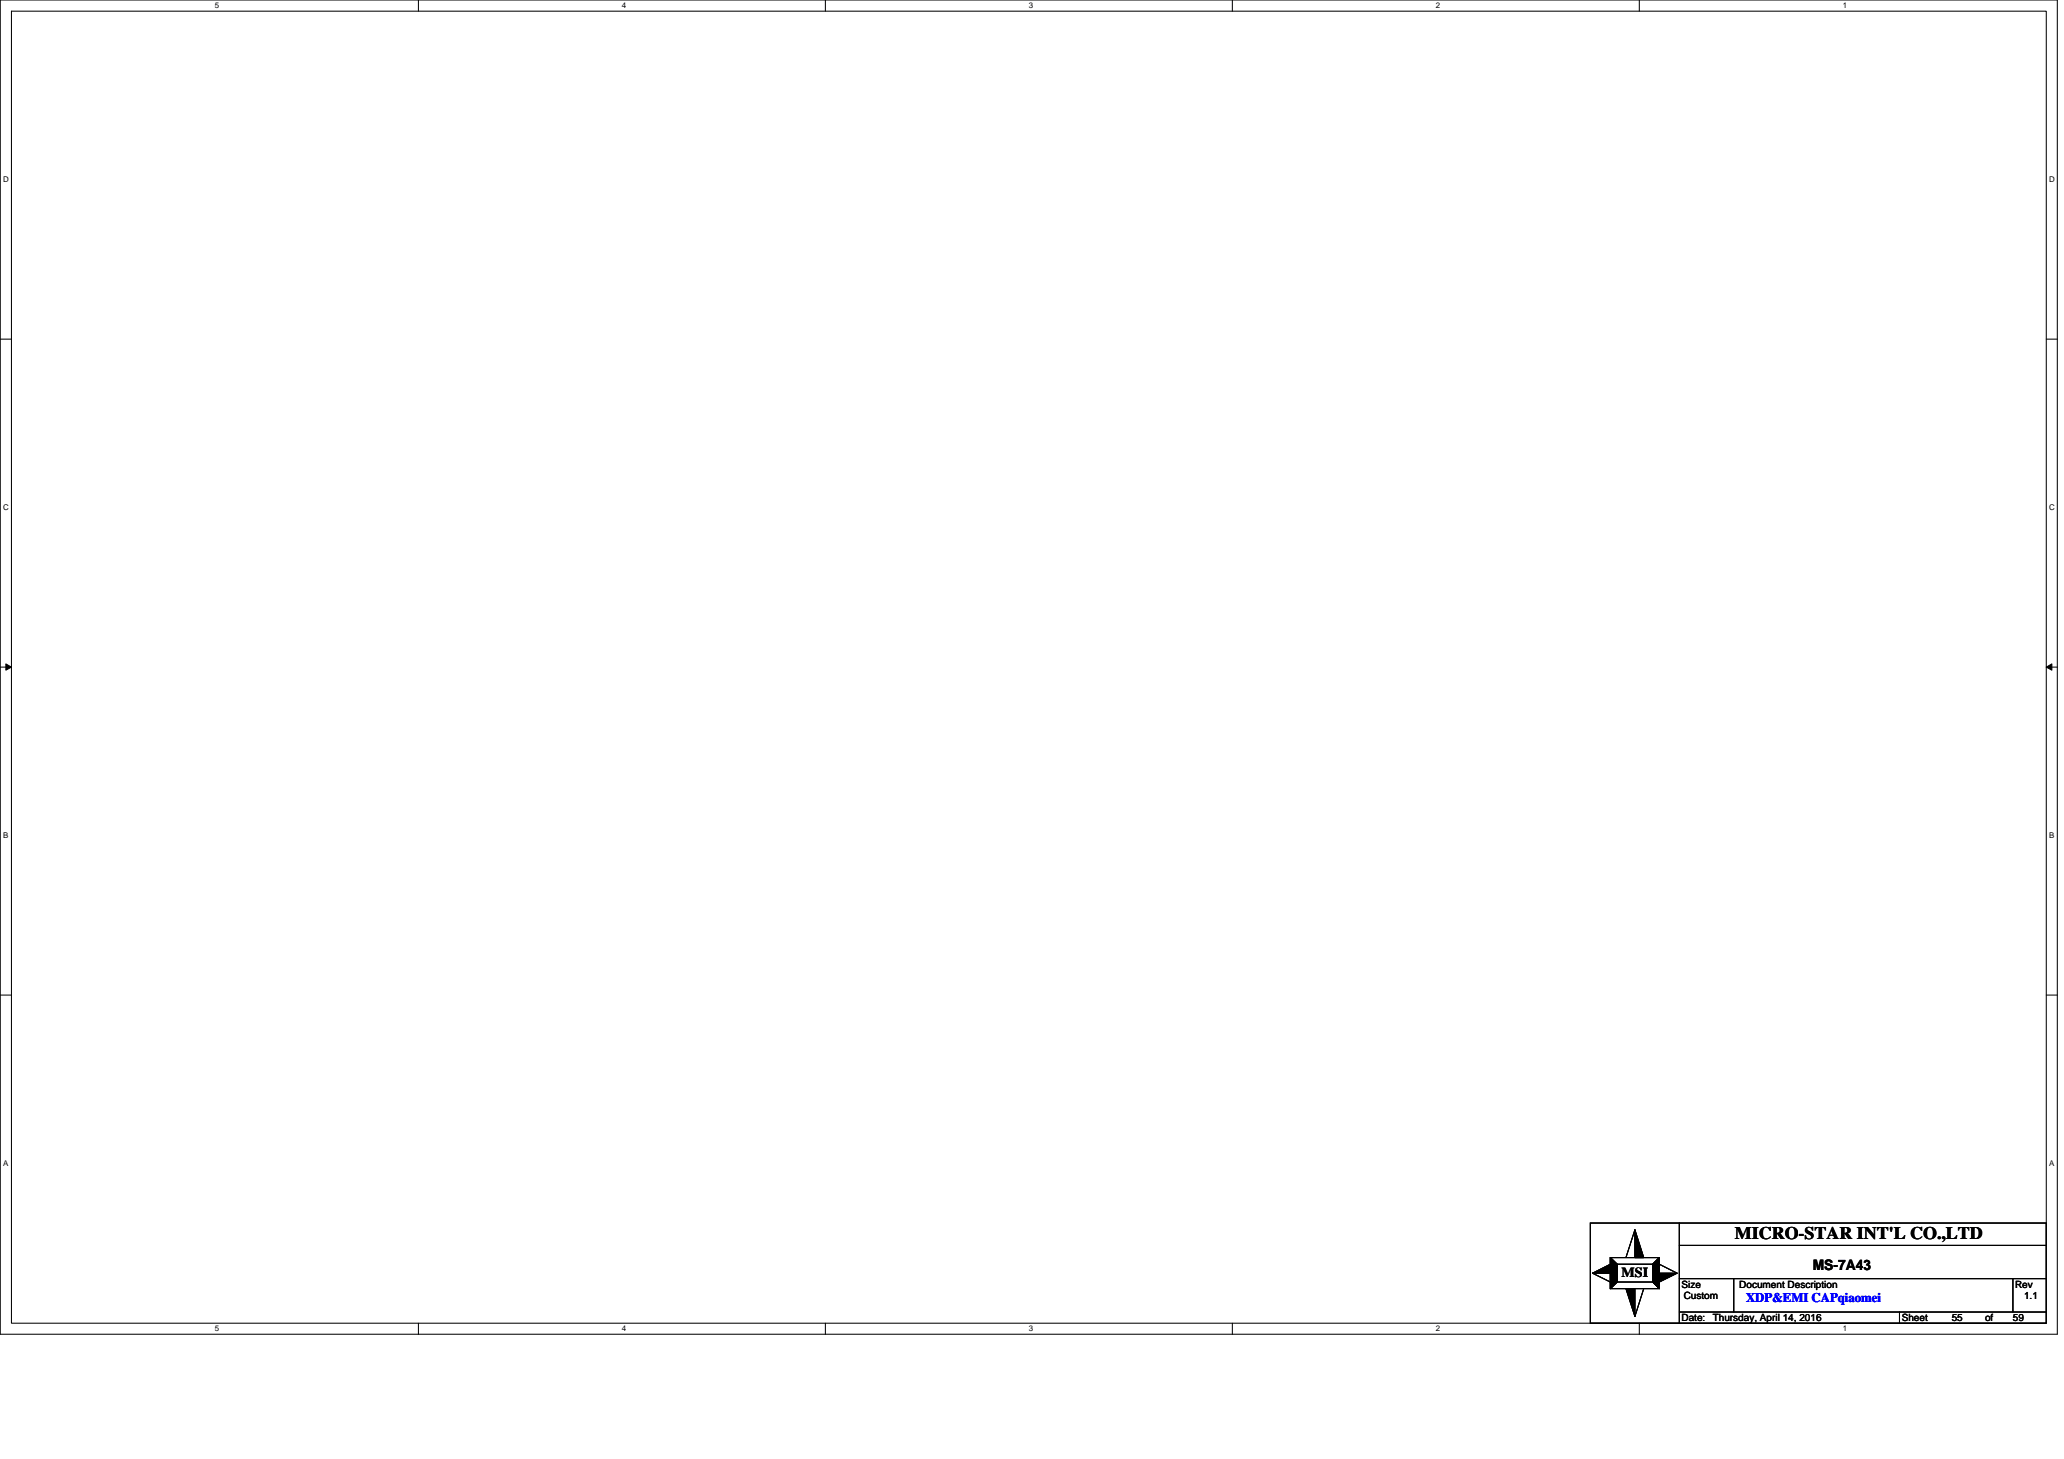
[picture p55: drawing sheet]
<svg xmlns="http://www.w3.org/2000/svg" width="297mm" height="210mm" viewBox="0 0 297 210" stroke-linecap="round" stroke-linejoin="round" font-family="sans-serif">
<defs><g id="words">
<text font-size="2.5" x="249.7" y="178.3">MICRO-STAR INT'L CO.,LTD</text>
<text font-size="2.1" x="260.9" y="182.8">MS-7A43</text>
<text font-size="2" x="233.4" y="183.7">MSI</text>
<text font-size="1.9" fill="#00f" x="251.3" y="187.4">XDP&amp;EMI CAPqiaomei</text>
<g font-size="1.4">
<text x="242" y="185.3">Size</text>
<text x="250.3" y="185.3">Document Description</text>
<text x="290" y="185.3">Rev</text>
<text x="242" y="190.1">Date:</text>
<text x="242.3" y="186.9">Custom</text>
<text x="246.5" y="190.1">Thursday, April 14, 2016</text>
<text x="273.7" y="190.1">Sheet</text>
<text x="280.9" y="190.1">55</text>
<text x="285.7" y="190.1">of</text>
<text x="289.7" y="190.1">59</text>
<text x="291.3" y="186.9">1.1</text>
</g>
<g font-size="1.1">
<text x="30.9" y="1.2">5</text>
<text x="89.5" y="1.2">4</text>
<text x="148.1" y="1.2">3</text>
<text x="206.6" y="1.2">2</text>
<text x="265.2" y="1.2">1</text>
<text x=".4" y="26.2">D</text>
<text x="294.9" y="26.2">D</text>
<text x=".4" y="73.4">C</text>
<text x="294.9" y="73.4">C</text>
<text x=".4" y="120.6">B</text>
<text x="294.9" y="120.6">B</text>
<text x=".4" y="167.8">A</text>
<text x="294.9" y="167.8">A</text>
<text x="30.9" y="191.6">5</text>
<text x="89.5" y="191.6">4</text>
<text x="148.1" y="191.6">3</text>
<text x="206.6" y="191.6">2</text>
<text x="265.2" y="191.6">1</text>
</g>
</g></defs>
<path d="M0 0h296.1v192h-296.1zM1.6 1.6h292.9v188.8h-292.9z" fill="none" stroke="#000" stroke-width=".15"/>
<g fill="#fff">
<path d="M30.9 .2h.6v1.2h-.6z"/>
<path d="M30.9 190.6h.6v1.3h-.6z"/>
</g>
<path d="M60.2 0v1.6M60.2 190.4v1.6" fill="none" stroke="#000" stroke-width=".15"/>
<g fill="#fff">
<path d="M89.5 .2h.6v1.2h-.6z"/>
<path d="M89.5 190.6h.6v1.3h-.6z"/>
</g>
<path d="M118.8 0v1.6M118.8 190.4v1.6" fill="none" stroke="#000" stroke-width=".15"/>
<g fill="#fff">
<path d="M148.1 .2h.6v1.2h-.6z"/>
<path d="M148.1 190.6h.6v1.3h-.6z"/>
</g>
<path d="M177.4 0v1.6M177.4 190.4v1.6" fill="none" stroke="#000" stroke-width=".15"/>
<g fill="#fff">
<path d="M206.6 .2h.6v1.2h-.6z"/>
<path d="M206.6 190.6h.6v1.3h-.6z"/>
</g>
<path d="M235.9 0v1.6M235.9 190.4v1.6" fill="none" stroke="#000" stroke-width=".15"/>
<g fill="#fff">
<path d="M265.2 .2h.6v1.2h-.6z"/>
<path d="M265.2 190.6h.6v1.3h-.6z"/>
<path d="M.4 25.2h.8v1.3h-.8z"/>
<path d="M294.9 25.2h.8v1.3h-.8z"/>
<path d="M.4 72.4h.8v1.3h-.8z"/>
<path d="M294.9 72.4h.8v1.3h-.8z"/>
</g>
<path d="M0 48.8h1.6M294.5 48.8h1.6" fill="none" stroke="#000" stroke-width=".15"/>
<g fill="#fff">
<path d="M.4 119.6h.8v1.3h-.8z"/>
<path d="M294.9 119.6h.7v1.3h-.7z"/>
</g>
<path d="M0 96h1.6M294.5 96h1.6" fill="none" stroke="#000" stroke-width=".15"/>
<path d="M.8 95.5l.8 .5-.8 .5zM294.5 96l.8-.5v1z" fill="#000" stroke="#000" stroke-width=".14"/>
<g fill="#fff">
<path d="M.4 166.8h.8v1.3h-.8z"/>
<path d="M294.9 166.8h.7v1.3h-.7z"/>
</g>
<g fill="none" stroke="#000" stroke-width=".15">
<path d="M0 143.2h1.6M294.5 143.2h1.6M228.9 176h65.6v14.4h-65.6zM235.3 177l-1.3 4M241.7 179.2h52.8M241.7 176v14.4M229.2 183.2l2.6 1.3M231.8 181h7v4.5h-7zM231.8 181l.9 .9M232.7 181.9h5.1v2.6h-5.1zM232.7 184.5l-.9 1M236.6 185.5l-1.3 4"/>
<path d="M237.8 184.5l1 1M238.8 181l-1 .9M238.8 181.9l2.6 1.3M241.7 184h52.8M241.7 188.8h52.8M249.5 184v4.8M273.4 188.8v1.6M289.7 184v4.8"/>
</g>
<g fill="#000" stroke="#000" stroke-width=".15">
<path d="M235.3 177l1.3 4h-1.3zM229.2 183.2l2.6-1.3v1.3zM234 185.5h1.3v4zM238.8 183.2h2.6l-2.6 1.3z"/>
<path d="M231.8 181l.9 .9v2.6l-.9 1z" fill-rule="evenodd"/>
<path d="M231.8 181l.9 .9v2.6l-.9 1z" fill-rule="evenodd"/>
<path d="M231.8 181l.9 .9v2.6l-.9 1z" fill-rule="evenodd"/>
<path d="M238.8 181v4.5l-1-1v-2.6z" fill-rule="evenodd"/>
<path d="M238.8 181v4.5l-1-1v-2.6z" fill-rule="evenodd"/>
<path d="M238.8 181v4.5l-1-1v-2.6z" fill-rule="evenodd"/>
</g>
<use href="#words"/>
</svg>
